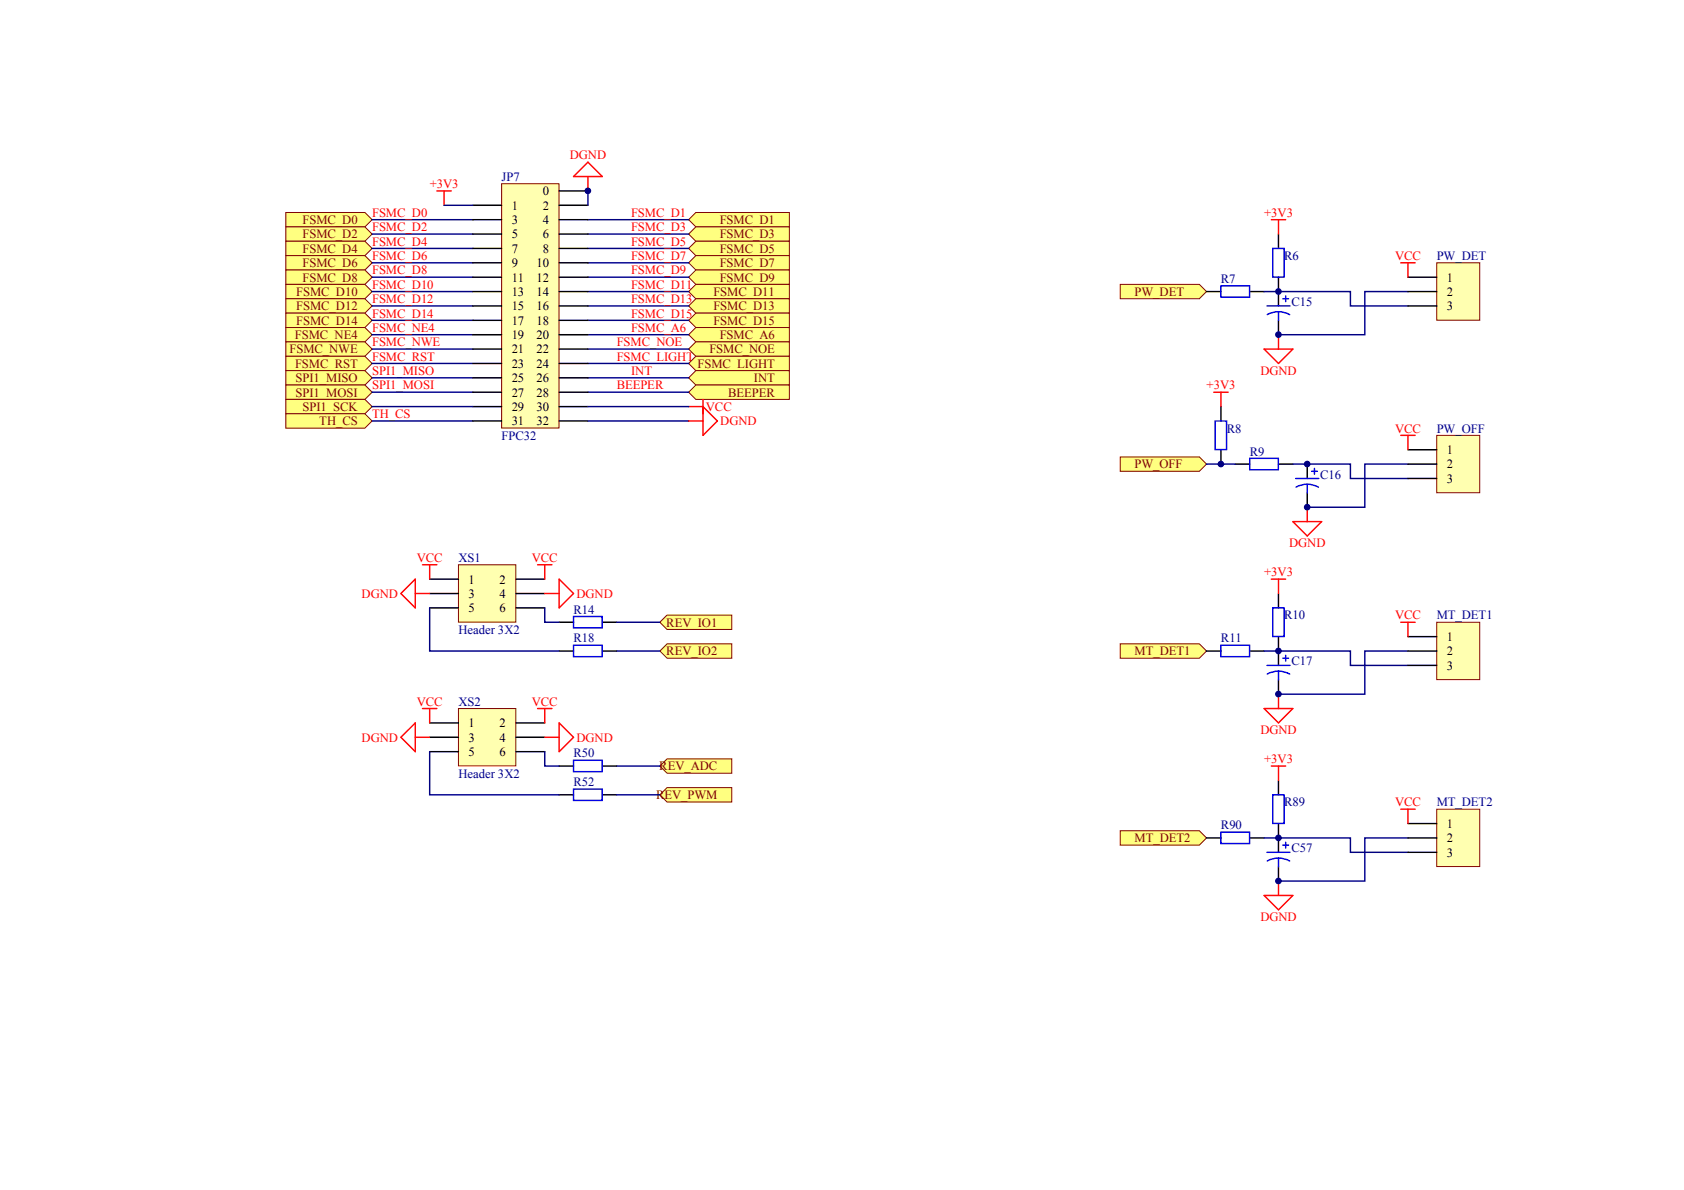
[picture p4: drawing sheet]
<svg xmlns="http://www.w3.org/2000/svg" width="297mm" height="210mm" viewBox="0 0 297 210" stroke-linecap="round" stroke-linejoin="round" font-family="sans-serif">
<defs><g id="words">
<g font-size="2.2" fill="#f00">
<text x="100.5" y="28.1">DGND</text>
<text x="75.8" y="33.2">+3V3</text>
<text x="65.6" y="38.3">FSMC_D0</text>
<text x="65.6" y="40.8">FSMC_D2</text>
<text x="111.3" y="38.3">FSMC_D1</text>
<text x="111.3" y="40.8">FSMC_D3</text>
<text x="223" y="38.3">+3V3</text>
<text x="65.6" y="43.3">FSMC_D4</text>
<text x="65.6" y="45.9">FSMC_D6</text>
<text x="111.3" y="43.3">FSMC_D5</text>
<text x="111.3" y="45.9">FSMC_D7</text>
<text x="246.1" y="45.9">VCC</text>
<text x="65.6" y="48.4">FSMC_D8</text>
<text x="65.6" y="50.9">FSMC_D10</text>
<text x="65.6" y="53.5">FSMC_D12</text>
<text x="111.3" y="48.4">FSMC_D9</text>
<text x="111.3" y="50.9">FSMC_D11</text>
<text x="111.3" y="53.5">FSMC_D13</text>
<text x="65.6" y="56">FSMC_D14</text>
<text x="65.6" y="58.5">FSMC_NE4</text>
<text x="111.3" y="56">FSMC_D15</text>
<text x="111.3" y="58.5">FSMC_A6</text>
<text x="65.6" y="61.1">FSMC_NWE</text>
<text x="65.6" y="63.6">FSMC_RST</text>
<text x="108.8" y="61.1">FSMC_NOE</text>
<text x="108.8" y="63.6">FSMC_LIGHT</text>
<text x="65.6" y="66.2">SPI1_MISO</text>
<text x="65.6" y="68.7">SPI1_MOSI</text>
<text x="108.8" y="68.7">BEEPER</text>
<text x="111.3" y="66.2">INT</text>
<text x="212.8" y="68.7">+3V3</text>
<text x="222.3" y="66.1">DGND</text>
<text x="65.6" y="73.8">TH_CS</text>
<text x="124.5" y="72.5">VCC</text>
<text x="127" y="75">DGND</text>
<text x="246.1" y="76.3">VCC</text>
<text x="73.5" y="99.1">VCC</text>
<text x="93.8" y="99.1">VCC</text>
<text x="223" y="101.7">+3V3</text>
<text x="227.4" y="96.5">DGND</text>
<text x="63.8" y="105.5">DGND</text>
<text x="101.7" y="105.5">DGND</text>
<text x="246.1" y="109.3">VCC</text>
<text x="73.5" y="124.5">VCC</text>
<text x="93.8" y="124.5">VCC</text>
<text x="63.8" y="130.8">DGND</text>
<text x="101.7" y="130.8">DGND</text>
<text x="222.3" y="129.5">DGND</text>
<text x="223" y="134.6">+3V3</text>
<text x="246.1" y="142.2">VCC</text>
<text x="222.3" y="162.5">DGND</text>
</g>
<g font-size="2.2" fill="#000080">
<text x="88.5" y="31.9">JP7</text>
<text x="226.5" y="45.9">R6</text>
<text x="253.4" y="45.9">PW_DET</text>
<text x="215.4" y="49.9">R7</text>
<text x="227.8" y="54">C15</text>
<text x="88.5" y="77.6">FPC32</text>
<text x="216.4" y="76.3">R8</text>
<text x="253.4" y="76.3">PW_OFF</text>
<text x="220.4" y="80.4">R9</text>
<text x="232.9" y="84.4">C16</text>
<text x="80.9" y="99.1">XS1</text>
<text x="80.9" y="111.8">Header 3X2</text>
<text x="101.2" y="108.3">R14</text>
<text x="101.2" y="113.3">R18</text>
<text x="215.4" y="113.3">R11</text>
<text x="226.5" y="109.3">R10</text>
<text x="253.4" y="109.3">MT_DET1</text>
<text x="227.8" y="117.4">C17</text>
<text x="80.9" y="124.5">XS2</text>
<text x="80.9" y="137.2">Header 3X2</text>
<text x="101.2" y="133.6">R50</text>
<text x="101.2" y="138.7">R52</text>
<text x="226.5" y="142.2">R89</text>
<text x="253.4" y="142.2">MT_DET2</text>
<text x="215.4" y="146.3">R90</text>
<text x="227.8" y="150.4">C57</text>
</g>
<g font-size="2.2">
<text x="95.7" y="34.4">0</text>
<text x="90.3" y="37">1</text>
<text x="90.3" y="39.5">3</text>
<text x="95.7" y="37">2</text>
<text x="95.7" y="39.5">4</text>
<text x="90.3" y="42.1">5</text>
<text x="90.3" y="44.6">7</text>
<text x="90.3" y="47.1">9</text>
<text x="94.6" y="47.1">10</text>
<text x="95.7" y="42.1">6</text>
<text x="95.7" y="44.6">8</text>
<text x="90.3" y="49.7">11</text>
<text x="90.3" y="52.2">13</text>
<text x="94.6" y="49.7">12</text>
<text x="94.6" y="52.2">14</text>
<text x="255.2" y="49.7">1</text>
<text x="255.2" y="52.2">2</text>
<text x="90.3" y="54.7">15</text>
<text x="90.3" y="57.3">17</text>
<text x="90.3" y="59.8">19</text>
<text x="94.6" y="54.7">16</text>
<text x="94.6" y="57.3">18</text>
<text x="94.6" y="59.8">20</text>
<text x="255.2" y="54.7">3</text>
<text x="90.3" y="62.3">21</text>
<text x="90.3" y="64.9">23</text>
<text x="94.6" y="62.3">22</text>
<text x="94.6" y="64.9">24</text>
<text x="90.3" y="67.4">25</text>
<text x="90.3" y="70">27</text>
<text x="94.6" y="67.4">26</text>
<text x="94.6" y="70">28</text>
<text x="90.3" y="72.5">29</text>
<text x="90.3" y="75">31</text>
<text x="94.6" y="72.5">30</text>
<text x="94.6" y="75">32</text>
<text x="255.2" y="80.1">1</text>
<text x="255.2" y="82.6">2</text>
<text x="255.2" y="85.2">3</text>
<text x="82.6" y="102.9">1</text>
<text x="82.6" y="105.5">3</text>
<text x="82.6" y="108">5</text>
<text x="88.1" y="102.9">2</text>
<text x="88.1" y="105.5">4</text>
<text x="88.1" y="108">6</text>
<text x="255.2" y="113.1">1</text>
<text x="255.2" y="115.6">2</text>
<text x="255.2" y="118.1">3</text>
<text x="82.6" y="128.3">1</text>
<text x="82.6" y="130.8">3</text>
<text x="88.1" y="128.3">2</text>
<text x="88.1" y="130.8">4</text>
<text x="82.6" y="133.4">5</text>
<text x="88.1" y="133.4">6</text>
<text x="255.2" y="146">1</text>
<text x="255.2" y="148.6">2</text>
<text x="255.2" y="151.1">3</text>
</g>
<g font-size="2.2" fill="#800000">
<text x="53.4" y="39.5">FSMC_D0</text>
<text x="126.9" y="39.5">FSMC_D1</text>
<text x="53.4" y="42.1">FSMC_D2</text>
<text x="53.4" y="44.6">FSMC_D4</text>
<text x="53.4" y="47.1">FSMC_D6</text>
<text x="126.9" y="42.1">FSMC_D3</text>
<text x="126.9" y="44.6">FSMC_D5</text>
<text x="126.9" y="47.1">FSMC_D7</text>
<text x="52.2" y="52.2">FSMC_D10</text>
<text x="53.4" y="49.7">FSMC_D8</text>
<text x="125.8" y="52.2">FSMC_D11</text>
<text x="126.9" y="49.7">FSMC_D9</text>
<text x="200.1" y="52.2">PW_DET</text>
<text x="52" y="59.8">FSMC_NE4</text>
<text x="52.2" y="54.7">FSMC_D12</text>
<text x="52.2" y="57.3">FSMC_D14</text>
<text x="125.8" y="54.7">FSMC_D13</text>
<text x="125.8" y="57.3">FSMC_D15</text>
<text x="126.9" y="59.8">FSMC_A6</text>
<text x="51.1" y="62.3">FSMC_NWE</text>
<text x="52" y="64.9">FSMC_RST</text>
<text x="123" y="64.9">FSMC_LIGHT</text>
<text x="125.1" y="62.3">FSMC_NOE</text>
<text x="52.1" y="67.4">SPI1_MISO</text>
<text x="52.1" y="70">SPI1_MOSI</text>
<text x="128.4" y="70">BEEPER</text>
<text x="133" y="67.4">INT</text>
<text x="53.4" y="72.5">SPI1_SCK</text>
<text x="56.3" y="75">TH_CS</text>
<text x="200.1" y="82.6">PW_OFF</text>
<text x="117.5" y="110.5">REV_IO1</text>
<text x="117.5" y="115.6">REV_IO2</text>
<text x="200.1" y="115.6">MT_DET1</text>
<text x="116.3" y="135.9">REV_ADC</text>
<text x="115.7" y="141">REV_PWM</text>
<text x="200.1" y="148.6">MT_DET2</text>
</g>
</g></defs>
<path d="M116.4 114.8l1.3-1.2h11.4v2.5h-11.4z" fill-rule="evenodd" fill="#ffff80" stroke="#800000" stroke-width=".18"/>
<path d="M77.1 33.7h2.5M78.3 33.7v2.5" fill="none" stroke="#f00" stroke-width=".25"/>
<g fill="#ffff80" stroke="#800000" stroke-width=".18">
<path d="M50.4 37.5h14l1.2 1.2-1.2 1.3h-14z" fill-rule="evenodd"/>
<path d="M121.5 38.7l1.2-1.2h16.5v2.5h-16.5z" fill-rule="evenodd"/>
<path d="M50.4 40h14l1.2 1.3-1.2 1.3h-14z" fill-rule="evenodd"/>
<path d="M121.5 41.3l1.2-1.3h16.5v2.6h-16.5z" fill-rule="evenodd"/>
<path d="M50.4 42.6h14l1.2 1.2-1.2 1.3h-14z" fill-rule="evenodd"/>
<path d="M121.5 43.8l1.2-1.2h16.5v2.5h-16.5z" fill-rule="evenodd"/>
<path d="M50.4 45.1h14l1.2 1.3-1.2 1.2h-14z" fill-rule="evenodd"/>
<path d="M121.5 46.4l1.2-1.3h16.5v2.5h-16.5z" fill-rule="evenodd"/>
<path d="M50.4 47.6h14l1.2 1.3-1.2 1.3h-14z" fill-rule="evenodd"/>
<path d="M121.5 48.9l1.2-1.3h16.5v2.6h-16.5z" fill-rule="evenodd"/>
<path d="M50.4 50.2h14l1.2 1.2-1.2 1.3h-14z" fill-rule="evenodd"/>
<path d="M121.5 51.4l1.2-1.2h16.5v2.5h-16.5z" fill-rule="evenodd"/>
<path d="M50.4 52.7h14l1.2 1.3-1.2 1.2h-14z" fill-rule="evenodd"/>
<path d="M121.5 54l1.2-1.3h16.5v2.5h-16.5z" fill-rule="evenodd"/>
<path d="M50.4 55.2h14l1.2 1.3-1.2 1.3h-14z" fill-rule="evenodd"/>
<path d="M121.5 56.5l1.2-1.3h16.5v2.6h-16.5z" fill-rule="evenodd"/>
<path d="M50.4 57.8h14l1.2 1.2-1.2 1.3h-14z" fill-rule="evenodd"/>
<path d="M121.5 59l1.2-1.2h16.5v2.5h-16.5z" fill-rule="evenodd"/>
<path d="M50.4 60.3h14l1.2 1.3-1.2 1.2h-14z" fill-rule="evenodd"/>
<path d="M121.5 61.6l1.2-1.3h16.5v2.5h-16.5z" fill-rule="evenodd"/>
<path d="M50.4 62.8h14l1.2 1.3-1.2 1.3h-14z" fill-rule="evenodd"/>
<path d="M121.5 64.1l1.2-1.3h16.5v2.6h-16.5z" fill-rule="evenodd"/>
<path d="M50.4 65.4h14l1.2 1.2-1.2 1.3h-14z" fill-rule="evenodd"/>
<path d="M50.4 67.9h14l1.2 1.3-1.2 1.3h-14z" fill-rule="evenodd"/>
<path d="M121.5 66.6l1.2-1.2h16.5v2.5h-16.5z" fill-rule="evenodd"/>
<path d="M121.5 69.2l1.2-1.3h16.5v2.6h-16.5z" fill-rule="evenodd"/>
<path d="M50.4 70.5h14l1.2 1.2-1.2 1.3h-14z" fill-rule="evenodd"/>
<path d="M50.4 73h14l1.2 1.3-1.2 1.2h-14z" fill-rule="evenodd"/>
</g>
<g fill="none" stroke="#000080" stroke-width=".25">
<path d="M65.6 38.7h17.8M103.7 38.7h17.8M65.6 41.3h17.8M65.6 43.8h17.8M65.6 46.4h17.8M65.6 48.9h17.8M65.6 51.4h17.8M65.6 54h17.8M65.6 56.5h17.8M65.6 59h17.8M103.7 41.3h17.8M103.7 43.8h17.8"/>
<path d="M103.7 46.4h17.8M103.7 48.9h17.8M103.7 51.4h17.8M103.7 54h17.8M103.7 56.5h17.8M103.7 59h17.8M65.6 61.6h17.8M65.6 64.1h17.8M65.6 66.6h17.8M65.6 69.2h17.8M65.6 74.3h17.8M103.7 61.6h17.8"/>
<path d="M103.7 64.1h17.8M103.7 66.6h17.8M103.7 69.2h17.8"/>
</g>
<path d="M101.2 31.1l2.5-2.5 2.5 2.5zM103.7 31.1v2.6" fill="none" stroke="#f00" stroke-width=".25"/>
<path d="M197.6 50.2h14l1.2 1.2-1.2 1.3h-14z" fill-rule="evenodd" fill="#ffff80" stroke="#800000" stroke-width=".18"/>
<path d="M212.8 51.4h2.6M220.4 51.4h2.6M225.5 41.3v2.5M225.5 48.9v5.1M225.5 56.5v2.5" fill="none" stroke="#000" stroke-width=".25"/>
<path d="M215.4 50.4h5v2h-5zM223.5 54h4M224.5 43.8h2v5.1h-2zM225.5 55l1.2 .2 .8 .3M225.5 55l-1.2 .2-.8 .3M225.5 55v1.5M226.3 52.7h1M226.8 52.2v1" fill="none" stroke="#00f" stroke-width=".25"/>
<path d="M224.2 38.7h2.6M225.5 38.7v2.6M225.5 59v2.6M223 61.6h5l-2.5 2.5z" fill="none" stroke="#f00" stroke-width=".25"/>
<path d="M223 51.4h15.2v2.6h10.2M248.4 51.4h-7.7v7.6h-15.2" fill="none" stroke="#000080" stroke-width=".25"/>
<path d="M197.6 80.6h14l1.2 1.3-1.2 1.2h-14z" fill-rule="evenodd" fill="#ffff80" stroke="#800000" stroke-width=".18"/>
<path d="M215.4 71.7v2.6M215.4 79.3v2.6M217.9 81.9h2.5M225.5 81.9h2.5M230.6 81.9v2.5M230.6 86.9v2.6" fill="none" stroke="#000" stroke-width=".25"/>
<path d="M214.3 74.3h2v5h-2zM220.4 80.8h5.1v2.1h-5.1zM228.6 84.4h4M230.6 85.4l.8 .1 1.2 .4M230.6 85.4l-1.2 .2-.8 .3M230.6 85.4v1.5M231.3 83.1h1.1M231.9 82.6v1" fill="none" stroke="#00f" stroke-width=".25"/>
<path d="M214.1 69.2h2.5M215.4 69.2v2.5M228 92h5.1l-2.5 2.5zM230.6 89.5v2.5" fill="none" stroke="#f00" stroke-width=".25"/>
<path d="M228 81.9h10.2v2.5h10.2M248.4 81.9h-7.7v7.6h-10.1" fill="none" stroke="#000080" stroke-width=".25"/>
<path d="M197.6 113.6h14l1.2 1.2-1.2 1.3h-14z" fill-rule="evenodd" fill="#ffff80" stroke="#800000" stroke-width=".18"/>
<path d="M212.8 114.8h2.6M220.4 114.8h2.6M225.5 104.7v2.5M225.5 112.3v5.1M225.5 119.9v2.5" fill="none" stroke="#000" stroke-width=".25"/>
<path d="M215.4 113.8h5v2h-5zM223.5 117.4h4M224.5 107.2h2v5.1h-2zM225.5 118.4l.8 .1 1.2 .4M225.5 118.4l-.8 .1-1.2 .4M225.5 118.4v1.5M226.3 116.1h1M226.8 115.6v1" fill="none" stroke="#00f" stroke-width=".25"/>
<path d="M224.2 102.2h2.6M225.5 102.2v2.5M223 125h5l-2.5 2.5zM225.5 122.4v2.6" fill="none" stroke="#f00" stroke-width=".25"/>
<path d="M212.8 81.9h5.1M223 114.8h15.2v2.6h10.2M248.4 114.8h-7.7v7.6h-15.2" fill="none" stroke="#000080" stroke-width=".25"/>
<path d="M88.5 32.4h10.1v43.1h-10.1z" fill="#ffffb0" stroke="#800000" stroke-width=".18"/>
<g fill="none" stroke="#000" stroke-width=".25">
<path d="M83.4 36.2h5.1M83.4 38.7h5.1M98.6 33.7h5.1M98.6 36.2h5.1M98.6 38.7h5.1M83.4 41.3h5.1M83.4 43.8h5.1M83.4 46.4h5.1M83.4 48.9h5.1M83.4 51.4h5.1M83.4 54h5.1M83.4 56.5h5.1"/>
<path d="M83.4 59h5.1M98.6 41.3h5.1M98.6 43.8h5.1M98.6 46.4h5.1M98.6 48.9h5.1M98.6 51.4h5.1M98.6 54h5.1M98.6 56.5h5.1M98.6 59h5.1M83.4 61.6h5.1M83.4 64.1h5.1M83.4 66.6h5.1"/>
<path d="M83.4 69.2h5.1M83.4 71.7h5.1M83.4 74.3h5.1M98.6 61.6h5.1M98.6 64.1h5.1M98.6 66.6h5.1M98.6 69.2h5.1M98.6 71.7h5.1M98.6 74.3h5.1"/>
</g>
<path d="M78.3 36.2h5.1M103.7 33.7v2.5" fill="none" stroke="#000080" stroke-width=".25"/>
<path d="M253.4 46.4h7.6v10.1h-7.6z" fill="#ffffb0" stroke="#800000" stroke-width=".18"/>
<path d="M248.4 48.9h5M248.4 51.4h5M248.4 54h5" fill="none" stroke="#000" stroke-width=".25"/>
<path d="M247.1 46.4h2.5M248.4 46.4v2.5" fill="none" stroke="#f00" stroke-width=".25"/>
<path d="M253.4 76.8h7.6v10.1h-7.6z" fill="#ffffb0" stroke="#800000" stroke-width=".18"/>
<path d="M248.4 79.3h5M248.4 81.9h5M248.4 84.4h5" fill="none" stroke="#000" stroke-width=".25"/>
<path d="M247.1 76.8h2.5M248.4 76.8v2.5" fill="none" stroke="#f00" stroke-width=".25"/>
<path d="M253.4 109.8h7.6v10.1h-7.6z" fill="#ffffb0" stroke="#800000" stroke-width=".18"/>
<path d="M248.4 112.3h5M248.4 114.8h5M248.4 117.4h5" fill="none" stroke="#000" stroke-width=".25"/>
<path d="M247.1 109.8h2.5M248.4 109.8v2.5" fill="none" stroke="#f00" stroke-width=".25"/>
<g fill="#ffff80" stroke="#800000" stroke-width=".18">
<path d="M116.4 109.8l1.3-1.3h11.4v2.5h-11.4z" fill-rule="evenodd"/>
<path d="M197.6 146.5h14l1.2 1.3-1.2 1.3h-14z" fill-rule="evenodd"/>
</g>
<path d="M225.5 137.7v2.5M212.8 147.8h2.6M220.4 147.8h2.6M225.5 145.3v5M225.5 152.9v2.5" fill="none" stroke="#000" stroke-width=".25"/>
<path d="M215.4 146.8h5v2h-5zM223.5 150.3h4M224.5 140.2h2v5h-2zM225.5 151.4l1.2 .1 .8 .4M225.5 151.4l-1.2 .1-.8 .4M225.5 151.4v1.5M226.3 149.1h1M226.8 148.6v1" fill="none" stroke="#00f" stroke-width=".25"/>
<path d="M224.2 135.1h2.6M225.5 135.1v2.6M223 157.9h5l-2.5 2.6zM225.5 155.4v2.5" fill="none" stroke="#f00" stroke-width=".25"/>
<path d="M223 147.8h15.2v2.5h10.2M248.4 147.8h-7.7v7.6h-15.2" fill="none" stroke="#000080" stroke-width=".25"/>
<path d="M253.4 142.7h7.6v10.2h-7.6z" fill="#ffffb0" stroke="#800000" stroke-width=".18"/>
<path d="M248.4 145.3h5M248.4 147.8h5M248.4 150.3h5" fill="none" stroke="#000" stroke-width=".25"/>
<path d="M247.1 142.7h2.5M248.4 142.7v2.6" fill="none" stroke="#f00" stroke-width=".25"/>
<path d="M80.9 99.6h10.1v10.1h-10.1z" fill="#ffffb0" stroke="#800000" stroke-width=".18"/>
<path d="M75.8 102.2h5.1M75.8 104.7h5.1M75.8 107.2h5.1M91 102.2h5.1M91 104.7h5.1M91 107.2h5.1M98.6 109.8h2.6M98.6 114.8h2.6M106.2 109.8h2.6M106.2 114.8h2.6" fill="none" stroke="#000" stroke-width=".25"/>
<path d="M121.5 74.3h2.5M124 70.5v6.3l2.5-2.5-2.5-2.6h-2.5M74.5 99.6h2.6M75.8 99.6v2.6M94.8 99.6h2.6M96.1 99.6v2.6M70.7 104.7l2.6-2.5v5zM73.3 104.7h2.5M96.1 104.7h2.5M98.6 102.2l2.6 2.5-2.6 2.5z" fill="none" stroke="#f00" stroke-width=".25"/>
<path d="M101.2 108.7h5v2.1h-5zM101.2 113.8h5v2h-5z" fill="none" stroke="#00f" stroke-width=".25"/>
<path d="M103.7 71.7h17.8M103.7 74.3h17.8M75.8 107.2v7.6h22.8M96.1 107.2v2.6h2.5M108.8 109.8h7.6M108.8 114.8h7.6" fill="none" stroke="#000080" stroke-width=".25"/>
<g fill="#ffff80" stroke="#800000" stroke-width=".18">
<path d="M116.4 135.1l1.3-1.2h11.4v2.5h-11.4z" fill-rule="evenodd"/>
<path d="M116.4 140.2l1.3-1.3h11.4v2.6h-11.4z" fill-rule="evenodd"/>
</g>
<path d="M80.9 125h10.1v10.1h-10.1z" fill="#ffffb0" stroke="#800000" stroke-width=".18"/>
<path d="M75.8 127.5h5.1M75.8 130.1h5.1M75.8 132.6h5.1M91 127.5h5.1M91 130.1h5.1M91 132.6h5.1M98.6 135.1h2.6M106.2 135.1h2.6M98.6 140.2h2.6M106.2 140.2h2.6" fill="none" stroke="#000" stroke-width=".25"/>
<path d="M70.7 130.1l2.6-2.6v5.1zM73.3 130.1h2.5M74.5 125h2.6M75.8 125v2.5M94.8 125h2.6M96.1 125v2.5M96.1 130.1h2.5M98.6 127.5l2.6 2.6-2.6 2.5z" fill="none" stroke="#f00" stroke-width=".25"/>
<path d="M101.2 134.1h5v2h-5zM101.2 139.2h5v2h-5z" fill="none" stroke="#00f" stroke-width=".25"/>
<path d="M65.6 71.7h17.8M75.8 132.6v7.6h22.8M96.1 132.6v2.5h2.5M108.8 135.1h7.6M108.8 140.2h7.6" fill="none" stroke="#000080" stroke-width=".25"/>
<g fill="#000080" stroke="#000080" stroke-width=".18">
<circle cx="103.7" cy="33.7" r=".49"/>
<circle cx="215.3" cy="81.9" r=".49"/>
<circle cx="225.5" cy="155.4" r=".49"/>
<circle cx="225.5" cy="147.8" r=".49"/>
<circle cx="225.5" cy="122.4" r=".49"/>
<circle cx="225.5" cy="114.8" r=".49"/>
<circle cx="225.5" cy="59" r=".49"/>
<circle cx="225.5" cy="51.4" r=".49"/>
<circle cx="230.6" cy="89.5" r=".49"/>
<circle cx="230.6" cy="81.9" r=".49"/>
</g>
<use href="#words"/>
</svg>
